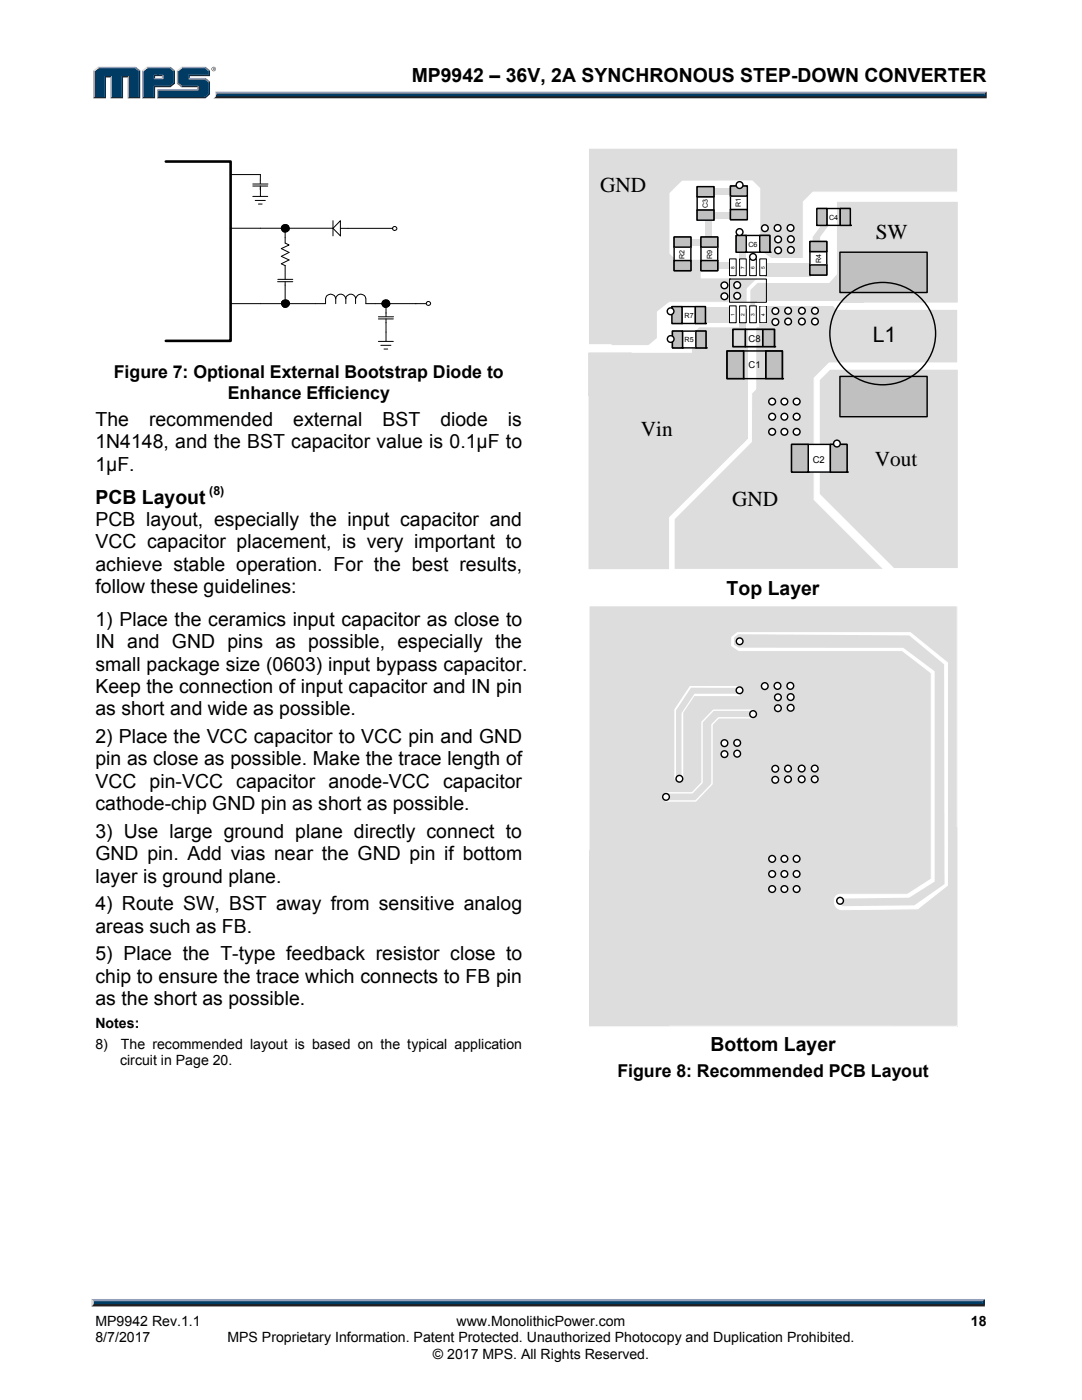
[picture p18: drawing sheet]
<svg xmlns="http://www.w3.org/2000/svg" width="216mm" height="279mm" viewBox="0 0 216 279" stroke-linecap="round" stroke-linejoin="round" font-family="sans-serif">
<defs><g id="words">
<g font-size="4.3">
<text x="119.7" y="38.3">GND</text>
<text x="174.8" y="47.7">SW</text>
<text x="174.2" y="68.2">L1</text>
<text x="127.8" y="87.1">Vin</text>
<text x="174.6" y="93">Vout</text>
<text x="146.1" y="101">GND</text>
</g>
<g font-size="3.9">
<text x="82.1" y="16.3">MP9942 – 36V, 2A SYNCHRONOUS STEP-DOWN CONVERTER</text>
<text x="19" y="85">The</text>
<text x="19" y="89.5">1N4148, and the BST capacitor value is 0.1µF to</text>
<text x="29.7" y="85">recommended</text>
<text x="58.5" y="85">external</text>
<text x="76.3" y="85">BST</text>
<text x="87.9" y="85">diode</text>
<text x="101.4" y="85">is</text>
<text x="19" y="93.9">1μF.</text>
<text x="19.1" y="100.5">PCB Layout</text>
<text x="19" y="105">PCB layout, especially the input capacitor and</text>
<text x="19" y="109.4">VCC capacitor placement, is very important to</text>
<text x="19" y="113.9">achieve stable operation. For the best results,</text>
<text x="19" y="118.3">follow these guidelines:</text>
<text x="145" y="118.7">Top Layer</text>
<text x="19" y="124.9">1) Place the ceramics input capacitor as close to</text>
<text x="19" y="129.4">IN and GND pins as possible, especially the</text>
<text x="19" y="133.9">small package size (0603) input bypass capacitor.</text>
<text x="19" y="138.3">Keep the connection of input capacitor and IN pin</text>
<text x="19" y="142.8">as short and wide as possible.</text>
<text x="19" y="148.3">2) Place the VCC capacitor to VCC pin and GND</text>
<text x="19" y="152.8">pin as close as possible. Make the trace length of</text>
<text x="19" y="157.2">VCC pin-VCC capacitor anode-VCC capacitor</text>
<text x="19" y="161.7">cathode-chip GND pin as short as possible.</text>
<text x="19" y="167.2">3) Use large ground plane directly connect to</text>
<text x="19" y="171.7">GND pin. Add vias near the GND pin if bottom</text>
<text x="19" y="176.1">layer is ground plane.</text>
<text x="19" y="181.7">4) Route SW, BST away from sensitive analog</text>
<text x="19" y="186.1">areas such as FB.</text>
<text x="19" y="191.6">5) Place the T-type feedback resistor close to</text>
<text x="19" y="196.1">chip to ensure the trace which connects to FB pin</text>
<text x="19" y="200.6">as the short as possible.</text>
<text x="141.8" y="209.8">Bottom Layer</text>
</g>
<g font-size="3.5">
<text x="22.7" y="75.5">Figure 7: Optional External Bootstrap Diode to</text>
<text x="45.4" y="79.6">Enhance Efficiency</text>
<text x="123.2" y="215">Figure 8: Recommended PCB Layout</text>
</g>
<g font-size="2.8">
<text x="19" y="205.1">Notes:</text>
<text x="19" y="209.4">8)</text>
<text x="24.1" y="209.4">The recommended layout is based on the typical application</text>
<text x="24" y="212.6">circuit in Page 20.</text>
<text x="19" y="267.9">8/7/2017</text>
<text x="19" y="264.6">MP9942 Rev.1.1</text>
<text x="45.4" y="267.9">MPS Proprietary Information. Patent Protected. Unauthorized Photocopy and Duplication Prohibited.</text>
<text x="91.1" y="264.6">www.MonolithicPower.com</text>
<text x="193.7" y="264.6">18</text>
<text x="86.4" y="271.1">© 2017 MPS. All Rights Reserved.</text>
</g>
<text font-size="2.5" x="41.7" y="98.8">(8)</text>
<g font-size="1.9">
<text x="149.4" y="68.2">C8</text>
<text x="149.4" y="73.4">C1</text>
<text x="162.2" y="92.3">C2</text>
</g>
<g font-size="1.4">
<text x="141.2" y="41.5" transform="rotate(-90 141.2 41.5)">C3</text>
<text x="147.8" y="41.3" transform="rotate(-90 147.8 41.3)">R1</text>
<text x="165.4" y="43.9">C4</text>
<text x="136.6" y="51.7" transform="rotate(-90 136.6 51.7)">R2</text>
<text x="142.1" y="51.8" transform="rotate(-90 142.1 51.8)">R9</text>
<text x="149.3" y="49.3">C6</text>
<text x="163.9" y="52.6" transform="rotate(-90 163.9 52.6)">R4</text>
<text x="136.6" y="63.5">R7</text>
<text x="136.6" y="68.3">R5</text>
</g>
<g font-size="1">
<text x="146.6" y="53.6" transform="rotate(-90 146.6 53.6)">8</text>
<text x="148.6" y="53.6" transform="rotate(-90 148.6 53.6)">7</text>
<text x="150.6" y="53.6" transform="rotate(-90 150.6 53.6)">6</text>
<text x="152.6" y="53.6" transform="rotate(-90 152.6 53.6)">5</text>
<text x="146.6" y="63" transform="rotate(-90 146.6 63)">1</text>
<text x="148.6" y="63" transform="rotate(-90 148.6 63)">2</text>
<text x="150.6" y="63" transform="rotate(-90 150.6 63)">3</text>
<text x="152.6" y="63" transform="rotate(-90 152.6 63)">4</text>
</g>
</g></defs>
<path d="M43 18.3h153.9l-.4 .7h-153.4z" fill="#94a0b9"/>
<path d="M43.1 19h153.4l.4 .6h-154.3l.4-.2z" fill="#231f20"/>
<path d="M196.5 18.7l.4-.4v1.3l-.4-.4z" fill="#001339"/>
<path d="M43.2 18.7h153.3v.5h-153.4z" fill="#003b63"/>
<path d="M43 18.3l.2 .5a.79 .79 0 0 1-.6 .8 1.24 1.24 0 0 0 .4-1.3z" fill="#dcddde"/>
<path d="M30.7 15.8l.3-.3h1.3l.3 .3z" fill="#94a0b9"/>
<g fill="#003b63">
<path d="M18.9 14.2l.8-.6h7.2l.8 .6v5.2h-2v-4.2h-1.4v4.2h-2v-4.2h-1.4v4.2h-2z"/>
<path d="M28.6 14.2l.8-.6h2.2v1.3h-.9v.9h1.9v-.9h-1.3v-1.3h2.5l.8 .6v2.3l-.8 .6h-3.1v2.3h-2.1z"/>
<path d="M31.5 18h8.1v-.9h-3.3l-.8-.6v-2.3l.8-.6h4.5l.8 .6v.7h-4v.9h3.2l.8 .6v2.2l-.8 .8h-9.3z"/>
</g>
<path d="M36.2 13.5h4.8" fill="none" stroke="#94a0b9" stroke-width=".27"/>
<path d="M35.3 14l.9-.7 .2 .3-.8 .6z" fill="#dcddde"/>
<path d="M35.4 14v2.7" fill="none" stroke="#94a0b9" stroke-width=".27"/>
<path d="M35.3 16.7l.3-.2 .8 .6-.2 .3z" fill="#547194"/>
<path d="M36.2 17.3h3.4" fill="none" stroke="#001339" stroke-width=".27"/>
<g fill="#94a0b9">
<path d="M31.3 17.8h8v-.4l.3-.3v.9h-8z"/>
<path d="M31.3 17.8l.3 .2v1.4l-.3 .2z"/>
</g>
<path d="M37.6 14.9h4v-.7l.3-.2v1.2h-4v.3l-.3 .3z" fill="#001339"/>
<path d="M37.6 15.7h3.4" fill="none" stroke="#94a0b9" stroke-width=".27"/>
<path d="M41 15.5l.9 .8-.3 .1-.8-.6z" fill="#547194"/>
<g fill="#001339">
<path d="M31.3 19.6l.3-.2h9.2l.8-.8v-2.2l.3-.1v2.5l-.9 .8z"/>
<path d="M30.7 17.1h3.1l.8-.6v-2.3l.3-.2v2.7l-.9 .7h-3v2.2h-2.7l.3-.2h2.1z"/>
</g>
<path d="M34 13.3l.9 .7-.3 .2-.8-.6z" fill="#547194"/>
<path d="M29.2 13.5h4.8" fill="none" stroke="#94a0b9" stroke-width=".27"/>
<path d="M28.3 14l.9-.7 .2 .3-.8 .6z" fill="#dcddde"/>
<path d="M28.5 14v5.6" fill="none" stroke="#94a0b9" stroke-width=".27"/>
<path d="M32.3 15.2l.3-.3v.9l-.3-.3z" fill="#94a0b9"/>
<g fill="#001339">
<path d="M30.7 14.9h1.9l-.3 .3h-1.3v.3l-.3 .3z"/>
<path d="M27.7 14.2l.3-.2v5.6h-2.5l.2-.2h2z"/>
</g>
<path d="M27.1 13.3l.9 .7-.3 .2-.8-.6z" fill="#547194"/>
<path d="M19.5 13.5h7.6" fill="none" stroke="#94a0b9" stroke-width=".27"/>
<path d="M18.6 14l.9-.7 .2 .3-.8 .6z" fill="#dcddde"/>
<path d="M18.7 14v5.6" fill="none" stroke="#94a0b9" stroke-width=".27"/>
<path d="M20.9 15.2h1.4l-.3 .3h-.9v4.1h-2.5l.3-.2h2z" fill="#001339"/>
<path d="M22.2 15.2v4.4" fill="none" stroke="#94a0b9" stroke-width=".27"/>
<path d="M24.3 15.2h1.4l-.2 .3h-.9v4.1h-2.6l.3-.2h2z" fill="#001339"/>
<path d="M25.6 15.2v4.4" fill="none" stroke="#94a0b9" stroke-width=".27"/>
<path d="M41 13.3l.9 .7-.3 .2-.8-.6z" fill="#547194"/>
<g fill="#231f20">
<path d="M18.7 260h177.4l.4 .7h-178.3z"/>
<path d="M42.2 13.8a.45 .45 0 0 1 .9 0 .45 .45 0 0 1-.9 0zM42.3 13.8a.37 .37 0 0 0 .7 0 .37 .37 0 0 0-.7 0zM42.5 13.5l.3 .1v.4l-.2-.2-.1 .2zM42.6 13.6v.2l.1-.1z"/>
</g>
<path d="M18.3 259.2h178.2l-.4 .8h-177.4z" fill="#94a0b9"/>
<path d="M196.5 259.2v1.5l-.4-.4v-.6z" fill="#001339"/>
<path d="M18.7 259.7h177.4v.6h-177.4z" fill="#003b63"/>
<path d="M18.2 259.2l.5 .5v.6l-.5 .4z" fill="#dcddde"/>
<g fill="none" stroke="#000" stroke-width=".2">
<path d="M46 34.8h6l-.1 1.9M50.4 39.2h3M50.4 36.7h3.1M50.4 37.1h3M51.9 37.1v.8M52 37.4v1.8M50.9 40h2M51.6 40.7h.7M55.4 56.2h3M55.4 55.8h3M56.9 45.7v2.8l.8 .4-1.6 .7 1.6 .8-1.6 .8 1.6 .7-1.6 .7 .8 .4M56.9 53v2.7"/>
<path d="M56.9 56.2v4.6M65 59.6a1.02 1.02 0 0 1 1-.9 1.02 1.02 0 0 1 1 .9 1.01 1.01 0 0 1 1-.9 1.01 1.01 0 0 1 1 .9 .98 .98 0 0 1 1-.9 .98 .98 0 0 1 1 .9 1.03 1.03 0 0 1 1-.9 1.03 1.03 0 0 1 1 .9M65 59.7v.9h-19M66.4 44v3.1M66.4 45.6h-20.4M67 59.7v.9M67.9 44v3.1l-1.5-1.5zM67.9 45.6h10.5M69 59.7v.9M71 59.7v.9M73 59.7v.9h12M75.5 68.1h3"/>
<path d="M75.5 63.2h3M75.5 63.6h3M76 68.9h2M76.6 69.7h.8M77 60.6v2.6M77 63.6v4.5"/>
<circle cx="57" cy="45.6" r=".76"/>
<circle cx="78.8" cy="45.6" r=".43"/>
<circle cx="57" cy="60.6" r=".76"/>
<circle cx="77" cy="60.6" r=".77"/>
<circle cx="85.5" cy="60.6" r=".41"/>
</g>
<g fill="#000">
<circle cx="57" cy="45.6" r=".76"/>
<circle cx="57" cy="60.6" r=".76"/>
<circle cx="77" cy="60.6" r=".77"/>
</g>
<path d="M33.1 32.2h12.9v35.8h-12.9" fill="none" stroke="#000" stroke-width=".52"/>
<path d="M117.5 29.6h73.6v84h-73.6z" fill="#fff"/>
<path d="M117.5 29.6h73.6v84h-73.6z" fill="none" stroke="#fff" stroke-width=".2"/>
<g fill="#ddd">
<path d="M125.5 70.4h12.6v-3.6l1.4-1.5h8.1l1.1 1.1 .1 21.6-15.3 15.3v10.3h-16.1v-35.1z" fill-rule="evenodd"/>
<path d="M117.4 29.6h73.7v8.7h-28.9l-1.9 2v16.9h5.4v3.2l1.3 1.3h24.1v10.7h-25.6l-3 3.1v24.2l13.9 13.9h-41.9v-10l15.4-15.4 .1-9.7 3.1-3.1v-10.3h-.8l-.7-.7v-3.3l-.5-.7-17.7-.1-1.2-1.3h-9.4v12.1l-5.4 5.4z" fill-rule="evenodd"/>
</g>
<path d="M117.4 29.6h73.7v8.7h-28.9l-1.9 2v16.9h5.4v3.2l1.3 1.3h24.1v10.7h-25.6l-3 3.1v24.2l13.9 13.9h-41.9v-10l15.4-15.4 .1-9.7 3.1-3.1v-10.3h-.8l-.7-.7v-3.3l-.5-.7-17.7-.1-1.2-1.3h-9.4v12.1l-5.4 5.4z" fill="none" stroke="#fff" stroke-width=".2"/>
<path d="M133.6 38.5l2.5-2.4 14-.1 1.6 1.5v12.5l3.1 2.1v3.5h-15v-3.8h-5l-1.2-1.2z" fill-rule="evenodd" fill="#fff"/>
<g fill="#ddd">
<path d="M147.6 61h1.2v5.7h-1.2z"/>
<path d="M140.5 37.6h7.4v1.2h-7.4z"/>
<path d="M135.2 47.7h7.4v1.2h-7.4z"/>
<path d="M140.5 52.5h5.7v1.2h-5.7z"/>
<path d="M147.6 48h1.2v5.7h-1.2z"/>
<path d="M140.8 61.3h5.7v3.1h-5.7z"/>
</g>
<g fill="#ddd">
<path d="M165.7 73.8h25.4v39.6h-12.7l-14.8-14.8v-22.7z" fill-rule="evenodd"/>
<path d="M163.6 41.9h1.5v3.4l-1.5 2v3.3h-1.4v-3.3l1.4-2z" fill-rule="evenodd"/>
<path d="M167 40.3h24.1v20.1h-22.8l-1.3-1.4z" fill-rule="evenodd"/>
</g>
<path d="M145.6 51.7h1.3v3.3h-1.3z" fill="#fff"/>
<path d="M145.6 51.7h1.3v3.3h-1.3z" fill="none" stroke="#000" stroke-width=".2"/>
<path d="M147.6 51.7h1.3v3.3h-1.3z" fill="#fff"/>
<path d="M147.6 51.7h1.3v3.3h-1.3z" fill="none" stroke="#000" stroke-width=".2"/>
<path d="M149.6 51.7h1.3v3.3h-1.3z" fill="#fff"/>
<path d="M149.6 51.7h1.3v3.3h-1.3z" fill="none" stroke="#000" stroke-width=".2"/>
<path d="M145.6 61h1.3v3.4h-1.3z" fill="#fff"/>
<path d="M145.6 61h1.3v3.4h-1.3z" fill="none" stroke="#000" stroke-width=".2"/>
<path d="M147.6 61h1.3v3.4h-1.3z" fill="#fff"/>
<path d="M147.6 61h1.3v3.4h-1.3z" fill="none" stroke="#000" stroke-width=".2"/>
<path d="M151.6 61h1.3v3.4h-1.3z" fill="#fff"/>
<path d="M151.6 61h1.3v3.4h-1.3z" fill="none" stroke="#000" stroke-width=".2"/>
<path d="M134.2 66.1h6.7v3.3h-6.7z" fill="#fff"/>
<path d="M134.2 66.1h6.7v3.3h-6.7zM136.2 66.1v3.3M138.9 66.1v3.3M140.9 69.4h.1" fill="none" stroke="#000" stroke-width=".28"/>
<path d="M134.2 66.1h2v3.3h-2z" fill="#c0c0c0"/>
<path d="M134.2 66.1h2v3.3h-2zM136.2 69.4h.1" fill="none" stroke="#000" stroke-width=".28"/>
<path d="M138.9 66.1h2v3.3h-2z" fill="#c0c0c0"/>
<path d="M138.9 66.1h2v3.3h-2zM140.9 69.4h.1" fill="none" stroke="#000" stroke-width=".28"/>
<path d="M134.5 47.3h3.4v6.7h-3.4z" fill="#fff"/>
<path d="M134.5 47.3h3.4v6.7h-3.4zM134.5 49.3h3.4M134.5 52h3.4" fill="none" stroke="#000" stroke-width=".28"/>
<path d="M134.5 47.3h3.4v2h-3.4z" fill="#c0c0c0"/>
<path d="M134.5 47.3h3.4v2h-3.4z" fill="none" stroke="#000" stroke-width=".28"/>
<path d="M134.5 52h3.4v2h-3.4z" fill="#c0c0c0"/>
<path d="M134.5 52h3.4v2h-3.4z" fill="none" stroke="#000" stroke-width=".28"/>
<path d="M146.9 47h6.7v3.3h-6.7z" fill="#fff"/>
<path d="M146.9 47h6.7v3.3h-6.7zM148.9 47v3.3M151.6 47v3.3M153.6 50.3h.1" fill="none" stroke="#000" stroke-width=".28"/>
<path d="M146.9 47h2v3.3h-2z" fill="#c0c0c0"/>
<path d="M146.9 47h2v3.3h-2zM148.9 50.3h.1" fill="none" stroke="#000" stroke-width=".28"/>
<path d="M151.6 47h2v3.3h-2z" fill="#c0c0c0"/>
<path d="M151.6 47h2v3.3h-2zM153.6 50.3h.1" fill="none" stroke="#000" stroke-width=".28"/>
<path d="M157.9 88.7h11.1v5.5h-11.1z" fill="#fff"/>
<path d="M157.9 88.7h11.1v5.5h-11.1zM161.3 88.7v5.5M165.7 88.7v5.5M169 94.2h.1" fill="none" stroke="#000" stroke-width=".28"/>
<path d="M157.9 88.7h3.4v5.5h-3.4z" fill="#c0c0c0"/>
<path d="M157.9 88.7h3.4v5.5h-3.4zM161.3 94.2h.1" fill="none" stroke="#000" stroke-width=".28"/>
<path d="M165.7 88.7h3.3v5.5h-3.3z" fill="#c0c0c0"/>
<path d="M163 41.6h6.7v3.4h-6.7zM165 41.6v3.4M167.7 41.6v3.4M169.7 45h.1M165.7 88.7h3.3v5.5h-3.3zM169 94.2h.1" fill="none" stroke="#000" stroke-width=".28"/>
<path d="M163 41.6h2v3.4h-2z" fill="#c0c0c0"/>
<path d="M163 41.6h2v3.4h-2zM165 45h.1" fill="none" stroke="#000" stroke-width=".28"/>
<path d="M167.7 41.6h2v3.4h-2z" fill="#c0c0c0"/>
<path d="M167.7 41.6h2v3.4h-2zM169.7 45h.1" fill="none" stroke="#000" stroke-width=".28"/>
<path d="M167.6 75.1h17.4v8.1h-17.4z" fill="#c0c0c0"/>
<path d="M167.6 75.1h17.4v8.1h-17.4z" fill="none" stroke="#000" stroke-width=".28"/>
<circle cx="147.1" cy="56.9" r=".67" fill="#fff"/>
<circle cx="147.1" cy="56.9" r=".67" fill="none" stroke="#000" stroke-width=".28"/>
<circle cx="147.1" cy="59" r=".67" fill="#fff"/>
<circle cx="147.1" cy="59" r=".67" fill="none" stroke="#000" stroke-width=".28"/>
<circle cx="150.3" cy="51.3" r=".67" fill="#fff"/>
<circle cx="150.3" cy="51.3" r=".67" fill="none" stroke="#000" stroke-width=".28"/>
<circle cx="156.5" cy="80.1" r=".67" fill="#fff"/>
<circle cx="156.5" cy="80.1" r=".67" fill="none" stroke="#000" stroke-width=".28"/>
<circle cx="154.1" cy="80.1" r=".67" fill="#fff"/>
<circle cx="154.1" cy="80.1" r=".67" fill="none" stroke="#000" stroke-width=".28"/>
<circle cx="156.5" cy="83.2" r=".67" fill="#fff"/>
<circle cx="156.5" cy="83.2" r=".67" fill="none" stroke="#000" stroke-width=".28"/>
<circle cx="154.1" cy="83.2" r=".68" fill="#fff"/>
<circle cx="154.1" cy="83.2" r=".68" fill="none" stroke="#000" stroke-width=".28"/>
<circle cx="156.5" cy="86.2" r=".67" fill="#fff"/>
<circle cx="156.5" cy="86.2" r=".67" fill="none" stroke="#000" stroke-width=".28"/>
<circle cx="154.1" cy="86.2" r=".67" fill="#fff"/>
<circle cx="154.1" cy="86.2" r=".67" fill="none" stroke="#000" stroke-width=".28"/>
<circle cx="159" cy="80.1" r=".67" fill="#fff"/>
<circle cx="159" cy="80.1" r=".67" fill="none" stroke="#000" stroke-width=".28"/>
<circle cx="159" cy="83.2" r=".68" fill="#fff"/>
<circle cx="159" cy="83.2" r=".68" fill="none" stroke="#000" stroke-width=".28"/>
<circle cx="159" cy="86.2" r=".67" fill="#fff"/>
<circle cx="159" cy="86.2" r=".67" fill="none" stroke="#000" stroke-width=".28"/>
<circle cx="147.6" cy="46.3" r=".68" fill="#fff"/>
<circle cx="147.6" cy="46.3" r=".68" fill="none" stroke="#000" stroke-width=".28"/>
<circle cx="133.8" cy="67.7" r=".67" fill="#fff"/>
<circle cx="133.8" cy="67.7" r=".67" fill="none" stroke="#000" stroke-width=".28"/>
<circle cx="167" cy="88.5" r=".67" fill="#fff"/>
<circle cx="167" cy="88.5" r=".67" fill="none" stroke="#000" stroke-width=".28"/>
<path d="M140.8 43.7h1.2v4.2h-1.2z" fill="#ddd"/>
<path d="M139.9 47.3h3.3v6.7h-3.3z" fill="#fff"/>
<path d="M139.9 47.3h3.3v6.7h-3.3zM139.9 49.3h3.3M139.9 52h3.3" fill="none" stroke="#000" stroke-width=".28"/>
<path d="M139.9 47.3h3.3v2h-3.3z" fill="#c0c0c0"/>
<path d="M139.9 47.3h3.3v2h-3.3z" fill="none" stroke="#000" stroke-width=".28"/>
<path d="M139.9 52h3.3v2h-3.3z" fill="#c0c0c0"/>
<path d="M139.9 52h3.3v2h-3.3z" fill="none" stroke="#000" stroke-width=".28"/>
<path d="M140.5 42.5h7.4v1.2h-7.4z" fill="#ddd"/>
<path d="M139.1 37.3h3.4v6.6h-3.4z" fill="#fff"/>
<path d="M139.1 37.3h3.4v6.6h-3.4zM139.1 39.3h3.4M139.1 41.9h3.4" fill="none" stroke="#000" stroke-width=".28"/>
<path d="M139.1 41.9h3.4v2h-3.4z" fill="#c0c0c0"/>
<path d="M139.1 41.9h3.4v2h-3.4z" fill="none" stroke="#000" stroke-width=".28"/>
<path d="M139.1 37.3h3.4v2h-3.4z" fill="#c0c0c0"/>
<path d="M139.1 37.3h3.4v2h-3.4z" fill="none" stroke="#000" stroke-width=".28"/>
<path d="M145.8 37.1h3.3v6.7h-3.3z" fill="#fff"/>
<path d="M145.8 37.1h3.3v6.7h-3.3zM145.8 39.1h3.3M145.8 41.8h3.3" fill="none" stroke="#000" stroke-width=".28"/>
<path d="M145.8 37.1h3.3v2h-3.3z" fill="#c0c0c0"/>
<path d="M145.8 37.1h3.3v2h-3.3z" fill="none" stroke="#000" stroke-width=".28"/>
<path d="M145.8 41.8h3.3v2h-3.3z" fill="#c0c0c0"/>
<path d="M145.8 41.8h3.3v2h-3.3z" fill="none" stroke="#000" stroke-width=".28"/>
<circle cx="147.6" cy="36.9" r=".68" fill="#fff"/>
<circle cx="147.6" cy="36.9" r=".68" fill="none" stroke="#000" stroke-width=".28"/>
<path d="M151 65.4h2.6v12.6h-2.6z" fill="#ddd"/>
<path d="M151 65.4h2.6v12.6h-2.6z" fill="none" stroke="#ddd" stroke-width=".2"/>
<circle cx="144.6" cy="57" r=".67" fill="#fff"/>
<circle cx="144.6" cy="57" r=".67" fill="none" stroke="#000" stroke-width=".28"/>
<circle cx="144.6" cy="59.1" r=".67" fill="#fff"/>
<circle cx="144.6" cy="59.1" r=".67" fill="none" stroke="#000" stroke-width=".28"/>
<circle cx="157.3" cy="62" r=".67" fill="#fff"/>
<circle cx="157.3" cy="62" r=".67" fill="none" stroke="#000" stroke-width=".28"/>
<circle cx="157.3" cy="64.2" r=".67" fill="#fff"/>
<circle cx="157.3" cy="64.2" r=".67" fill="none" stroke="#000" stroke-width=".28"/>
<circle cx="160" cy="62" r=".67" fill="#fff"/>
<circle cx="160" cy="62" r=".67" fill="none" stroke="#000" stroke-width=".28"/>
<circle cx="160" cy="64.2" r=".67" fill="#fff"/>
<circle cx="160" cy="64.2" r=".67" fill="none" stroke="#000" stroke-width=".28"/>
<circle cx="162.6" cy="62" r=".67" fill="#fff"/>
<circle cx="162.6" cy="62" r=".67" fill="none" stroke="#000" stroke-width=".28"/>
<circle cx="162.6" cy="64.2" r=".67" fill="#fff"/>
<circle cx="162.6" cy="64.2" r=".67" fill="none" stroke="#000" stroke-width=".28"/>
<circle cx="154.7" cy="62.1" r=".67" fill="#fff"/>
<circle cx="154.7" cy="62.1" r=".67" fill="none" stroke="#000" stroke-width=".28"/>
<circle cx="154.7" cy="64.3" r=".67" fill="#fff"/>
<circle cx="154.7" cy="64.3" r=".67" fill="none" stroke="#000" stroke-width=".28"/>
<path d="M149.4 57.7l1.6-1.6h2.5v3.5a1.28 1.28 0 0 0-1.4-.8 1.28 1.28 0 0 0-1.1 1.2v1.5h-1.6z" fill-rule="evenodd" fill="#ddd"/>
<path d="M149.4 57.7l1.6-1.6h2.5v3.5a1.28 1.28 0 0 0-1.4-.8 1.28 1.28 0 0 0-1.1 1.2v1.5h-1.6z" fill="none" stroke="#fff" stroke-width=".74"/>
<g fill="#ddd">
<path d="M151.9 56.5h20.4v3.8h-20.4z"/>
<path d="M150.5 58.4h2.7v1.9h-2.7z"/>
</g>
<path d="M149.6 61h1.3v3.4h-1.3z" fill="#fff"/>
<path d="M149.6 61h1.3v3.4h-1.3z" fill="none" stroke="#000" stroke-width=".2"/>
<path d="M151.2 60.2h16.7v.8h-16.7z" fill="#fff"/>
<path d="M167.6 50.3h17.4v8.1h-17.4z" fill="#c0c0c0"/>
<path d="M167.6 50.3h17.4v8.1h-17.4zM168.2 59.8a10.6 10.6 0 0 1 11.5-2.8 10.6 10.6 0 0 1 7 9.6 10.6 10.6 0 0 1-10.6 10.2 10.6 10.6 0 0 1-10.5-10.2 10 10 0 0 1 2.6-6.8z" fill="none" stroke="#000" stroke-width=".28"/>
<path d="M153 51.5h7.4v4.9h-7.4z" fill="#fff"/>
<path d="M152.7 52.5h9v2.7h-9z" fill="#ddd"/>
<path d="M151.6 51.7h1.3v3.3h-1.3z" fill="#fff"/>
<path d="M151.6 51.7h1.3v3.3h-1.3z" fill="none" stroke="#000" stroke-width=".2"/>
<path d="M161.6 48.2h3.4v6.7h-3.4z" fill="#fff"/>
<path d="M161.6 48.2h3.4v6.7h-3.4zM161.6 50.2h3.4M161.6 52.9h3.4" fill="none" stroke="#000" stroke-width=".28"/>
<path d="M161.6 48.2h3.4v2h-3.4z" fill="#c0c0c0"/>
<path d="M161.6 48.2h3.4v2h-3.4z" fill="none" stroke="#000" stroke-width=".28"/>
<path d="M161.6 52.9h3.4v2h-3.4z" fill="#c0c0c0"/>
<path d="M161.6 52.9h3.4v2h-3.4z" fill="none" stroke="#000" stroke-width=".28"/>
<circle cx="157.8" cy="47.7" r=".67" fill="#fff"/>
<circle cx="157.8" cy="47.7" r=".67" fill="none" stroke="#000" stroke-width=".28"/>
<circle cx="157.8" cy="49.9" r=".67" fill="#fff"/>
<circle cx="157.8" cy="49.9" r=".67" fill="none" stroke="#000" stroke-width=".28"/>
<circle cx="155.3" cy="47.8" r=".67" fill="#fff"/>
<circle cx="155.3" cy="47.8" r=".67" fill="none" stroke="#000" stroke-width=".28"/>
<circle cx="155.3" cy="50" r=".67" fill="#fff"/>
<circle cx="155.3" cy="50" r=".67" fill="none" stroke="#000" stroke-width=".28"/>
<circle cx="155.2" cy="45.5" r=".67" fill="#fff"/>
<circle cx="155.2" cy="45.5" r=".67" fill="none" stroke="#000" stroke-width=".28"/>
<circle cx="157.7" cy="45.5" r=".67" fill="#fff"/>
<circle cx="157.7" cy="45.5" r=".67" fill="none" stroke="#000" stroke-width=".28"/>
<circle cx="152.6" cy="45.5" r=".67" fill="#fff"/>
<circle cx="152.6" cy="45.5" r=".67" fill="none" stroke="#000" stroke-width=".28"/>
<path d="M145.6 55.7h7.3v4.6h-7.3zM145.6 55.7h.1" fill="none" stroke="#000" stroke-width=".2"/>
<path d="M167.2 54.6v2h-1.8z" fill="#ddd"/>
<path d="M147.4 65.8h1.7v21.7h-1.7z" fill="#ddd"/>
<path d="M147.4 65.8h1.7v21.7h-1.7z" fill="none" stroke="#ddd" stroke-width=".2"/>
<path d="M151.6 64.6h1.9v2.3h-1.9z" fill="#ddd"/>
<path d="M151.6 64.6h1.9v2.3h-1.9z" fill="none" stroke="#ddd" stroke-width=".2"/>
<path d="M152.3 65.7h2.5v3.5h-2.5z" fill="#c0c0c0"/>
<path d="M146.2 65.7h8.3v3.5h-8.3zM148.7 65.7v3.5M152.2 65.8v3.2" fill="none" stroke="#000" stroke-width=".34"/>
<circle cx="154.5" cy="69.2" r=".17" fill="#000"/>
<path d="M145.1 70h3.3v5.6h-3.3z" fill="#c0c0c0"/>
<path d="M145.1 70h3.3v5.6h-3.3zM148.4 75.6h.1" fill="none" stroke="#000" stroke-width=".28"/>
<path d="M152.8 70h3.3v5.6h-3.3z" fill="#c0c0c0"/>
<path d="M145.1 70h11v5.6h-11zM148.4 70v5.6M152.8 70h3.3v5.6h-3.3zM152.8 70v5.6M156.1 75.6h.1" fill="none" stroke="#000" stroke-width=".28"/>
<path d="M147.8 86.2l1.4 1.4-1.1 1.1z" fill="#ddd"/>
<path d="M117.4 68.8h7.7l-7.7 7.7z" fill="#fff"/>
<path d="M117.4 68.8h7.7l-7.7 7.7z" fill="none" stroke="#fff" stroke-width=".2"/>
<path d="M117.5 70.4h8.5l-8.5 8.6z" fill="#ddd"/>
<path d="M117.5 70.4h8.5l-8.5 8.6z" fill="none" stroke="#ddd" stroke-width=".2"/>
<path d="M134.1 61.2h6.7v3.4h-6.7z" fill="#fff"/>
<path d="M134.1 61.2h6.7v3.4h-6.7zM136.1 61.2v3.4M138.7 61.2v3.4M140.8 64.6h.1" fill="none" stroke="#000" stroke-width=".28"/>
<path d="M138.7 61.2h2.1v3.4h-2.1z" fill="#c0c0c0"/>
<path d="M138.7 61.2h2.1v3.4h-2.1zM140.8 64.6h.1" fill="none" stroke="#000" stroke-width=".28"/>
<path d="M134.1 61.2h2v3.4h-2z" fill="#c0c0c0"/>
<path d="M134.1 61.2h2v3.4h-2zM136.1 64.6h.1" fill="none" stroke="#000" stroke-width=".28"/>
<circle cx="133.8" cy="62.1" r=".67" fill="#fff"/>
<circle cx="133.8" cy="62.1" r=".67" fill="none" stroke="#000" stroke-width=".28"/>
<path d="M122.1 58.9h11.3v1.3l-2.4 1.9v6.7h-8.9z" fill-rule="evenodd" fill="#ddd"/>
<path d="M122.1 58.9h11.3v1.3l-2.4 1.9v6.7h-8.9z" fill="none" stroke="#ddd" stroke-width=".2"/>
<path d="M129.1 69.2l3.1-2.7v2.7z" fill="#fff"/>
<path d="M117.5 120.9h73.5v83.9h-73.5z" fill="#ddd"/>
<path d="M117.5 120.9h73.5v83.9h-73.5z" fill="none" stroke="#fff" stroke-width=".2"/>
<path d="M123.5 141.6l6.7-5.3h18.1l.9 .9v.8l-.8 .7h-18.2l-4 3.6v10.7l-.7 .7h-1.3l-.7-.7z" fill-rule="evenodd" fill="#fff"/>
<path d="M147.6 152.3h1.2v5.7h-1.2z" fill="#ddd"/>
<g fill="#ddd">
<path d="M122.9 155.4l2 1.4h2.7v3.6h-2.7l-2 2z" fill-rule="evenodd"/>
<path d="M125.5 161.7h12.6v-3.6l1.5-1.5h8l1.1 1.1 .1 21.5-15.2 15.3v10.3h-16.1v-35.1z" fill-rule="evenodd"/>
<path d="M165.6 165.1h25.4v39.5h-12.7l-14.7-14.8v-22.7z" fill-rule="evenodd"/>
</g>
<circle cx="156.5" cy="171.4" r=".67" fill="#fff"/>
<circle cx="156.5" cy="171.4" r=".67" fill="none" stroke="#000" stroke-width=".28"/>
<circle cx="154.1" cy="171.4" r=".67" fill="#fff"/>
<circle cx="154.1" cy="171.4" r=".67" fill="none" stroke="#000" stroke-width=".28"/>
<circle cx="156.5" cy="174.4" r=".67" fill="#fff"/>
<circle cx="156.5" cy="174.4" r=".67" fill="none" stroke="#000" stroke-width=".28"/>
<circle cx="154.1" cy="174.4" r=".67" fill="#fff"/>
<circle cx="154.1" cy="174.4" r=".67" fill="none" stroke="#000" stroke-width=".28"/>
<circle cx="156.5" cy="177.4" r=".67" fill="#fff"/>
<circle cx="156.5" cy="177.4" r=".67" fill="none" stroke="#000" stroke-width=".28"/>
<circle cx="154.1" cy="177.4" r=".67" fill="#fff"/>
<circle cx="154.1" cy="177.4" r=".67" fill="none" stroke="#000" stroke-width=".28"/>
<circle cx="158.9" cy="171.4" r=".67" fill="#fff"/>
<circle cx="158.9" cy="171.4" r=".67" fill="none" stroke="#000" stroke-width=".28"/>
<circle cx="159" cy="174.4" r=".67" fill="#fff"/>
<circle cx="159" cy="174.4" r=".67" fill="none" stroke="#000" stroke-width=".28"/>
<circle cx="159" cy="177.4" r=".67" fill="#fff"/>
<circle cx="159" cy="177.4" r=".67" fill="none" stroke="#000" stroke-width=".28"/>
<path d="M146 127.1l1.1-.8h34.6l7.4 6v44.4l-6 4.7-15.2 .1a1.65 1.65 0 0 1-1.4-1.2 1.65 1.65 0 0 1 .6-1.7l.4-.1h13.6l4.7-3.1v-41.1l-5.8-4.5h-32.6l-1.4-.9z" fill-rule="evenodd" fill="#fff"/>
<path d="M146 127.1l1.1-.8h34.6l7.4 6v44.4l-6 4.7-15.2 .1a1.65 1.65 0 0 1-1.4-1.2 1.65 1.65 0 0 1 .6-1.7l.4-.1h13.6l4.7-3.1v-41.1l-5.8-4.5h-32.6l-1.4-.9z" fill="none" stroke="#fff" stroke-width=".2"/>
<path d="M146.5 127.3l.8-.7 34.1 .2 7 5.8 .1 43.8-6.1 4.3-14.2 .1-1.2-1.1 .4-.5 1.3 .1 12.7-.1 5.1-3.3v-41.9l-6.3-4.7h-32.8l-.9-.6z" fill-rule="evenodd" fill="#ddd"/>
<circle cx="147.6" cy="128" r=".67" fill="#fff"/>
<circle cx="147.6" cy="128" r=".67" fill="none" stroke="#000" stroke-width=".28"/>
<circle cx="167.6" cy="179.8" r=".67" fill="#fff"/>
<circle cx="167.6" cy="179.8" r=".67" fill="none" stroke="#000" stroke-width=".28"/>
<g fill="#ddd">
<path d="M125.5 134.6h24v6.7h-22.7l-1.3-.5z" fill-rule="evenodd"/>
<path d="M120.8 137.9h7.4v20.1h-7l-.4-1.3z" fill-rule="evenodd"/>
</g>
<path d="M137.6 136.9h10v2h-9.1l-2.2 3.3v13.4h-1.7v-14z" fill-rule="evenodd" fill="#fff"/>
<path d="M137.9 137.2l9.7 .1v1.2h-9l-2.6 3.8v13.3h-1.1v-13.8z" fill-rule="evenodd" fill="#ddd"/>
<circle cx="135.6" cy="155.4" r=".67" fill="#fff"/>
<circle cx="135.6" cy="155.4" r=".67" fill="none" stroke="#000" stroke-width=".28"/>
<path d="M142.4 141.7h7.8v1.6h-6.8l-1.3 1.3v11.9l-3.3 3.4h-5.9v-1.7h5.2l2-2v-12.1z" fill-rule="evenodd" fill="#ddd"/>
<path d="M142.4 141.7h7.8v1.6h-6.8l-1.3 1.3v11.9l-3.3 3.4h-5.9v-1.7h5.2l2-2v-12.1z" fill="none" stroke="#fff" stroke-width=".28"/>
<circle cx="132.9" cy="159" r=".67" fill="#fff"/>
<circle cx="132.9" cy="159" r=".67" fill="none" stroke="#000" stroke-width=".28"/>
<circle cx="150.3" cy="142.5" r=".67" fill="#fff"/>
<circle cx="150.3" cy="142.5" r=".67" fill="none" stroke="#000" stroke-width=".28"/>
<circle cx="147.1" cy="148.3" r=".67" fill="#fff"/>
<circle cx="147.1" cy="148.3" r=".67" fill="none" stroke="#000" stroke-width=".28"/>
<circle cx="147.1" cy="150.4" r=".67" fill="#fff"/>
<circle cx="147.1" cy="150.4" r=".67" fill="none" stroke="#000" stroke-width=".28"/>
<circle cx="147.6" cy="137.8" r=".67" fill="#fff"/>
<circle cx="147.6" cy="137.8" r=".67" fill="none" stroke="#000" stroke-width=".28"/>
<circle cx="144.6" cy="148.3" r=".67" fill="#fff"/>
<circle cx="144.6" cy="148.3" r=".67" fill="none" stroke="#000" stroke-width=".28"/>
<circle cx="144.6" cy="150.5" r=".67" fill="#fff"/>
<circle cx="144.6" cy="150.5" r=".67" fill="none" stroke="#000" stroke-width=".28"/>
<circle cx="157.2" cy="153.4" r=".67" fill="#fff"/>
<circle cx="157.2" cy="153.4" r=".67" fill="none" stroke="#000" stroke-width=".28"/>
<circle cx="157.2" cy="155.5" r=".67" fill="#fff"/>
<circle cx="157.2" cy="155.5" r=".67" fill="none" stroke="#000" stroke-width=".28"/>
<circle cx="160" cy="153.4" r=".67" fill="#fff"/>
<circle cx="160" cy="153.4" r=".67" fill="none" stroke="#000" stroke-width=".28"/>
<circle cx="160" cy="155.5" r=".67" fill="#fff"/>
<circle cx="160" cy="155.5" r=".67" fill="none" stroke="#000" stroke-width=".28"/>
<circle cx="162.6" cy="153.4" r=".67" fill="#fff"/>
<circle cx="162.6" cy="153.4" r=".67" fill="none" stroke="#000" stroke-width=".28"/>
<circle cx="162.6" cy="155.5" r=".67" fill="#fff"/>
<circle cx="162.6" cy="155.5" r=".67" fill="none" stroke="#000" stroke-width=".28"/>
<circle cx="154.7" cy="153.4" r=".67" fill="#fff"/>
<circle cx="154.7" cy="153.4" r=".67" fill="none" stroke="#000" stroke-width=".28"/>
<circle cx="154.7" cy="155.6" r=".67" fill="#fff"/>
<circle cx="154.7" cy="155.6" r=".67" fill="none" stroke="#000" stroke-width=".28"/>
<circle cx="157.8" cy="139.1" r=".67" fill="#fff"/>
<circle cx="157.8" cy="139.1" r=".67" fill="none" stroke="#000" stroke-width=".28"/>
<circle cx="157.8" cy="141.3" r=".67" fill="#fff"/>
<circle cx="157.8" cy="141.3" r=".67" fill="none" stroke="#000" stroke-width=".28"/>
<circle cx="155.2" cy="139.2" r=".67" fill="#fff"/>
<circle cx="155.2" cy="139.2" r=".67" fill="none" stroke="#000" stroke-width=".28"/>
<circle cx="155.2" cy="141.3" r=".67" fill="#fff"/>
<circle cx="155.2" cy="141.3" r=".67" fill="none" stroke="#000" stroke-width=".28"/>
<circle cx="155.1" cy="136.9" r=".67" fill="#fff"/>
<circle cx="155.1" cy="136.9" r=".67" fill="none" stroke="#000" stroke-width=".28"/>
<circle cx="157.7" cy="136.9" r=".67" fill="#fff"/>
<circle cx="157.7" cy="136.9" r=".67" fill="none" stroke="#000" stroke-width=".28"/>
<circle cx="152.6" cy="136.9" r=".67" fill="#fff"/>
<circle cx="152.6" cy="136.9" r=".67" fill="none" stroke="#000" stroke-width=".28"/>
<use href="#words"/>
</svg>
